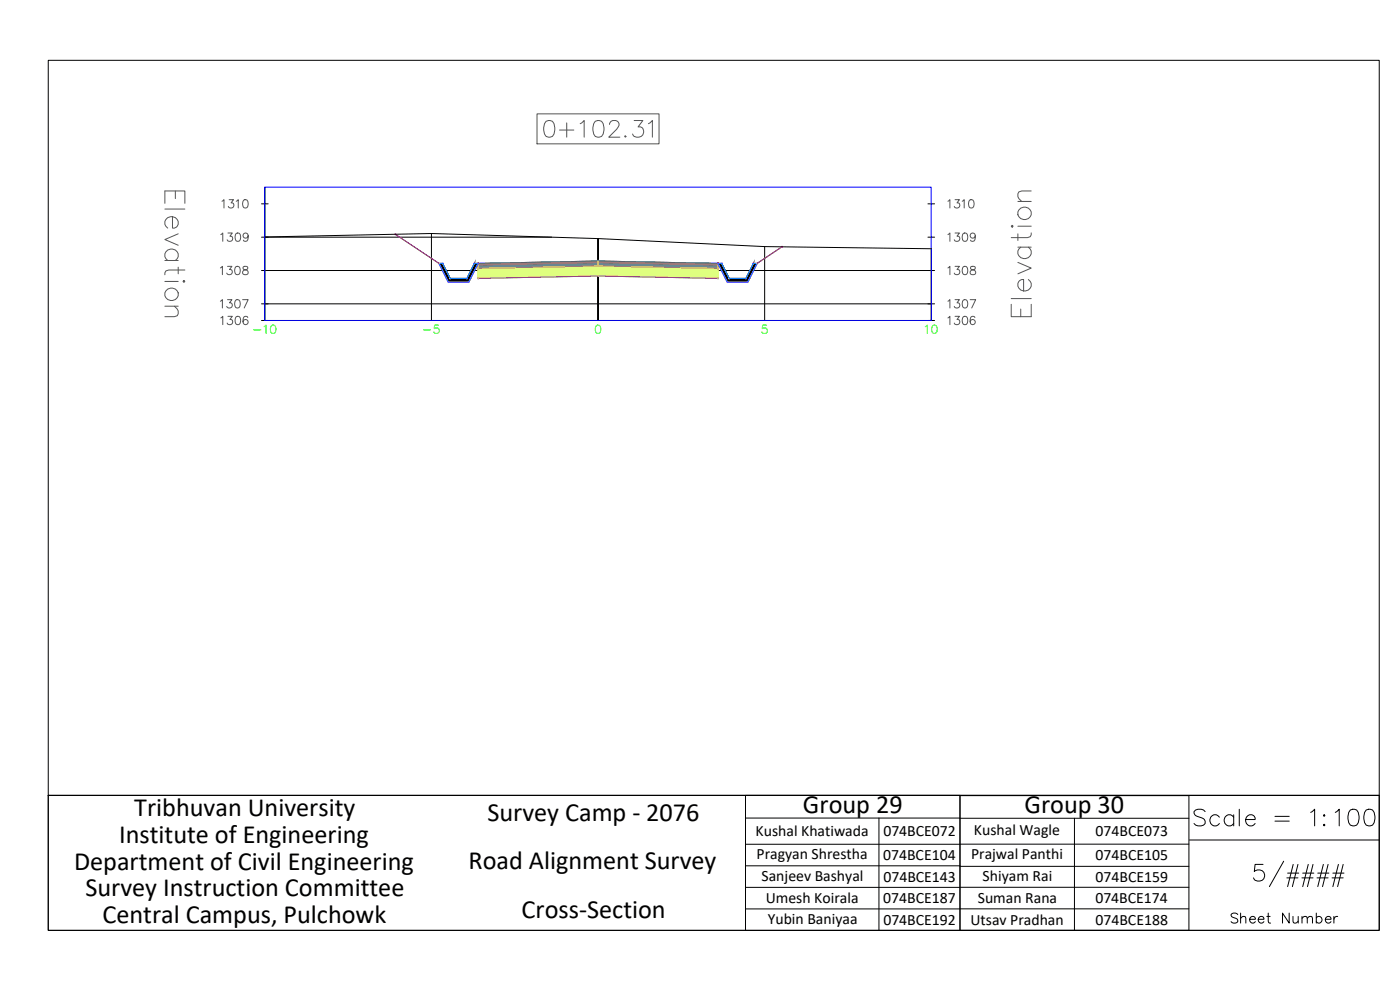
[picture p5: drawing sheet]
<svg xmlns="http://www.w3.org/2000/svg" width="420mm" height="297mm" viewBox="0 0 420 297" stroke-linecap="round" stroke-linejoin="round" font-family="sans-serif">
<defs><g id="words">
<text font-size="8.8" x="357" y="249.1">Scale = 1:100</text>
<g font-size="7.9">
<text x="40.3" y="244.7">Tribhuvan University</text>
<text x="241" y="244">Group 29</text>
<text x="307.5" y="244.1">Group 30</text>
<text x="146.3" y="246.4">Survey Camp - 2076</text>
<text x="35.7" y="252.8">Institute of Engineering</text>
<text x="22.2" y="261">Department of Civil Engineering</text>
<text x="140.6" y="260.7">Road Alignment Survey</text>
<text x="25.6" y="268.9">Survey Instruction Committee</text>
<text x="156.5" y="275.5">Cross-Section</text>
<text x="30.7" y="277.1">Central Campus, Pulchowk</text>
</g>
<text font-size="6.6" x="368.3" y="278.3">Sheet Number</text>
<g font-size="4.7">
<text x="226.8" y="251">Kushal Khatiwada</text>
<text x="265.1" y="250.9">074BCE072</text>
<text x="292.3" y="250.6">Kushal Wagle</text>
<text x="328.8" y="250.9">074BCE073</text>
<text x="227" y="257.7">Pragyan Shrestha</text>
<text x="291.4" y="257.8">Prajwal Panthi</text>
<text x="265" y="258">074BCE104</text>
<text x="328.8" y="258.1">074BCE105</text>
<text x="228.6" y="264.2">Sanjeev Bashyal</text>
<text x="265.1" y="264.5">074BCE143</text>
<text x="294.9" y="264.3">Shiyam Rai</text>
<text x="328.8" y="264.6">074BCE159</text>
<text x="229.8" y="271.1">Umesh Koirala</text>
<text x="265.1" y="271">074BCE187</text>
<text x="293.5" y="271">Suman Rana</text>
<text x="328.7" y="271">074BCE174</text>
<text x="230.4" y="277.1">Yubin Baniyaa</text>
<text x="265.1" y="277.4">074BCE192</text>
<text x="291.3" y="277.5">Utsav Pradhan</text>
<text x="328.8" y="277.4">074BCE188</text>
</g>
</g></defs>
<!-- layer: C-ANNO-VFRM -->
<path d="M76.1 99h2.2M79.2 98l.6-.5v2.5M81.5 97.7a.81 .81 0 0 1 1.2 .3 1.26 1.26 0 0 1-.8 2 1.6 1.6 0 0 1-.4-2.3zM127.1 99h2.1M131.6 97.5h-1.2l-.1 1.1a.88 .88 0 0 1 1.4 0 .88 .88 0 0 1-.2 1.3 .88 .88 0 0 1-1.3-.3M179 97.7a.82 .82 0 0 1 1.2 .3 1.26 1.26 0 0 1-.8 2 1.59 1.59 0 0 1-.4-2.3zM230.1 97.5h-1.2l-.1 1.1a.88 .88 0 0 1 1.3 0 .88 .88 0 0 1-.2 1.3 .88 .88 0 0 1-1.3-.3M277.7 98l.6-.5v2.5M280 97.7a.82 .82 0 0 1 1.1 .3 1.26 1.26 0 0 1-.8 2 1.59 1.59 0 0 1-.3-2.3z" fill="none" stroke="#0f0" stroke-width=".3"/>
<!-- layer: C-ROAD-SCTN-VIEW -->
<g fill="none" stroke="#545454" stroke-width=".3">
<path d="M161.2 34.2h36.6v9h-36.6zM163.9 36.4a1.63 1.63 0 0 1 2.4 .7 4.2 4.2 0 0 1-.5 3.8 1.63 1.63 0 0 1-2.4-.7 4.1 4.1 0 0 1 .5-3.8zM167.9 39h4.3M170.1 36.9v4.3M174.1 37.1l1.2-.9v5M178.6 36.4a1.63 1.63 0 0 1 2.4 .7 4.1 4.1 0 0 1-.5 3.8 1.62 1.62 0 0 1-2.3-.7 4.1 4.1 0 0 1 .4-3.8zM182.9 37.3a1.26 1.26 0 0 1 1-1.1h.9a1.22 1.22 0 0 1 .8 1.9l-2.9 3.1h3.3M190.3 36.2h2.6l-1.4 1.9a1.61 1.61 0 0 1 1.7 1.8 1.61 1.61 0 0 1-2.2 1.3l-.7-.3-.5-.7M194.6 37.1l1.2-.9v5M52.6 57.3v2.3M68.8 59.9h1.3l-.7 1a.83 .83 0 0 1 .6 1.3 .83 .83 0 0 1-1.5-.3M187.7 40.7l-.2 .2 .2 .3 .2-.3"/>
<path d="M286.6 59.9h1.3l-.7 1a.83 .83 0 0 1 .6 1.3 .83 .83 0 0 1-1.4-.3M309.5 57.3h-2.9l-.8 .3-.3 .6v.8l1.1 1.4M49.5 61v-3.7h6v3.7M49.5 62.7h6M49.5 78.2h4M50.3 78.2a1.98 1.98 0 0 1 .6-3.5 1.98 1.98 0 0 1 2.6 2.3l-.9 1.2M51.8 65v3.4a1.72 1.72 0 0 0 1.8-1.7 1.72 1.72 0 0 0-1.8-1.7 1.89 1.89 0 0 0-2.2 1.1 1.89 1.89 0 0 0 .7 2.3M53.5 70.2l-4 1.7 4 1.7M66.3 70.4l.6-.5v2.5M66.6 60.4l.6-.5v2.5M68.3 79.9h1.3l-.7 1a.83 .83 0 0 1 .6 1.3 .83 .83 0 0 1-1.5-.3M68.4 69.9h1.3l-.7 1a.83 .83 0 0 1 .6 1.3 .83 .83 0 0 1-1.4-.3"/>
<path d="M70.9 70a.82 .82 0 0 1 1.2 .4 1.26 1.26 0 0 1-.8 2 1.61 1.61 0 0 1-.4-2.4zM70.9 60.4l.6-.5v2.5M73.2 60a.82 .82 0 0 1 1.2 .4 1.26 1.26 0 0 1-.9 2 1.59 1.59 0 0 1-.3-2.4zM74.5 70.7a.78 .78 0 0 1-1.1 .7 .78 .78 0 0 1-.3-1.2 .78 .78 0 0 1 1.3 .1 1.73 1.73 0 0 1-.6 2.1l-.6-.1-.2-.2M284.5 70.4l.6-.5v2.5M284.5 60.4l.6-.5v2.5M286.6 79.9h1.3l-.7 1a.83 .83 0 0 1 .6 1.3 .83 .83 0 0 1-1.4-.3M286.6 69.9h1.3l-.7 1a.83 .83 0 0 1 .6 1.3 .83 .83 0 0 1-1.4-.3M288.8 60.4l.6-.5v2.5M289.1 70a.82 .82 0 0 1 1.2 .4 1.26 1.26 0 0 1-.8 2 1.61 1.61 0 0 1-.4-2.4zM291 60a.82 .82 0 0 1 1.2 .4 1.26 1.26 0 0 1-.8 2 1.61 1.61 0 0 1-.4-2.4zM292.7 70.7a.78 .78 0 0 1-1.1 .7 .78 .78 0 0 1-.3-1.2 .78 .78 0 0 1 1.3 .1 1.73 1.73 0 0 1-.6 2.1l-.6-.1-.1-.2"/>
<path d="M303.5 67.9l.3-.3 .3 .3-.3 .3zM305.5 78.7l4 1.7-4 1.8M305.5 74.2h4M305.5 70.2v2M305.5 67.9h4M305.5 60.4h4M306.3 74.2a1.98 1.98 0 0 0 .6 3.4 1.98 1.98 0 0 0 2.6-2.3l-.9-1.1M309.5 69.9l-.3 1.1-.9 .3h-4.8M49.5 84.4h4M49.5 91.9h4M52.3 91.9l1.2 1.4v.9l-.3 .5-.9 .3h-2.8M53.5 80.2v2"/>
<path d="M54.9 84.4l.3-.2 .3 .2-.3 .3zM55.5 81h-4.9l-.8 .3-.3 1.1M66.1 90.4l.6-.5v2.5M66.1 80.4l.6-.5v2.5M66.3 95.4l.6-.5v2.5M68.3 89.9h1.3l-.7 1a.84 .84 0 0 1 .6 1.3 .84 .84 0 0 1-1.5-.3M68.4 94.9h1.3l-.7 1a.83 .83 0 0 1 .6 1.3 .83 .83 0 0 1-1.4-.3M70.8 90a.81 .81 0 0 1 1.2 .4 1.26 1.26 0 0 1-.9 2 1.59 1.59 0 0 1-.3-2.4zM70.8 80a.82 .82 0 0 1 1.2 .4 1.26 1.26 0 0 1-.9 2 1.59 1.59 0 0 1-.3-2.4zM70.9 95a.82 .82 0 0 1 1.2 .4 1.26 1.26 0 0 1-.8 2 1.61 1.61 0 0 1-.4-2.4zM72.8 89.9h1.7l-1.2 2.5M73 80a.51 .51 0 0 0 .3 .9 .89 .89 0 0 1 1 .3 .89 .89 0 0 1-.1 1.1l-.8 .1a.72 .72 0 0 1-.6-.8 .72 .72 0 0 1 .7-.6l.5-.1a.5 .5 0 0 0 .2-.9z"/>
<path d="M74.4 95.3a.72 .72 0 0 0-.7-.4 .72 .72 0 0 0-.7 .5 1.47 1.47 0 0 0 .6 2 .78 .78 0 0 0 .9-.7 .78 .78 0 0 0-.7-.8 .78 .78 0 0 0-.9 .7M284.5 95.4l.6-.5v2.5M284.5 90.4l.6-.5v2.5M284.5 80.4l.6-.5v2.5M286.6 94.9h1.3l-.7 1a.83 .83 0 0 1 .6 1.3 .83 .83 0 0 1-1.4-.3M286.6 89.9h1.3l-.7 1a.83 .83 0 0 1 .6 1.3 .83 .83 0 0 1-1.4-.3M289.1 95a.82 .82 0 0 1 1.2 .4 1.26 1.26 0 0 1-.8 2 1.61 1.61 0 0 1-.4-2.4zM289.1 90a.81 .81 0 0 1 1.2 .4 1.26 1.26 0 0 1-.8 2 1.61 1.61 0 0 1-.4-2.4zM289.1 80a.82 .82 0 0 1 1.2 .4 1.26 1.26 0 0 1-.8 2 1.61 1.61 0 0 1-.4-2.4zM291.2 89.9h1.6l-1.2 2.5M291.4 80a.51 .51 0 0 0 .2 .9 .9 .9 0 0 1 1 .3 .9 .9 0 0 1 0 1.1l-.9 .1a.72 .72 0 0 1-.6-.8 .72 .72 0 0 1 .8-.6l.4-.1a.51 .51 0 0 0 .3-.9zM292.6 95.3a.72 .72 0 0 0-.7-.4 .72 .72 0 0 0-.6 .5 1.47 1.47 0 0 0 .6 2 .78 .78 0 0 0 .8-.7 .78 .78 0 0 0-.7-.8 .78 .78 0 0 0-.8 .7"/>
<path d="M303.5 91.3v3.7h6v-3.7M303.5 89.6h6M306.3 92.7v2.3M308.6 83.9a1.98 1.98 0 0 1-.5 3.4 1.98 1.98 0 0 1-2.6-2.3 1.53 1.53 0 0 1 1.7-1.1v3.4"/>
<circle cx="307.4" cy="64" r="1.98"/>
<circle cx="51.5" cy="88.3" r="1.98"/>
</g>
<path d="M79.5 56.2v40M78.5 71.2h87M78.5 61.2h2M129.5 70.1v26.1M229.5 74v22.2M278.5 71.2h2M278.5 61.2h2M279.5 74.6v21.6M78.5 96.2h202M78.5 91.2h202M78.5 81.2h202M179.5 96.2v-24.6v24.6" fill="none" stroke="#000" stroke-width=".3"/>
<path d="M79.5 56.2h200v40h-200z" fill="none" stroke="#00f" stroke-width=".3"/>
<!-- layer: C-ANNO-VFRM -->
<g fill="#7f9fff" stroke="#7f9fff" stroke-width=".3">
<path d="M167 78.6l12.5-.3v.3z"/>
<path d="M156 79l11-.4h12.5z"/>
<path d="M179.5 78.3l12.5 .3h-12.5z"/>
<path d="M179.5 78.6h12.5l23.5 .4z"/>
<path d="M143.5 79h12.5l11-.4zM143.5 79h12.5l-12.5 .3z"/>
<path d="M179.5 78.6l23.5 .4h12.5zM203 79h12.5v.3z"/>
</g>
<path d="M143.5 79l36-.7v.3l-36 .7zM179.5 78.3l36 .7v.3l-36-.7z" fill="none" stroke="#5c73b8" stroke-width=".3"/>
<g fill="#ffdf7f" stroke="#ffdf7f" stroke-width=".3">
<path d="M167 78.8l12.5-.2v.2z"/>
<path d="M156 79.3l11-.5h12.5z"/>
<path d="M179.5 78.6l12.5 .2h-12.5z"/>
<path d="M179.5 78.8h12.5l23.5 .5z"/>
<path d="M143.5 79.3h12.5l11-.5zM143.5 79.3h12.5l-12.5 .2z"/>
<path d="M179.5 78.8l23.5 .5h12.5zM203 79.3h12.5v.2z"/>
</g>
<path d="M143.5 79.3l36-.7v.2l-36 .7zM179.5 78.6l36 .7v.2l-36-.7z" fill="none" stroke="#b8a15c" stroke-width=".3"/>
<g fill="#4a8395" stroke="#4a8395" stroke-width=".3">
<path d="M143.5 79.5l36-.7v.7z"/>
<path d="M143.5 79.5h36v.3z"/>
<path d="M179.5 78.8l36 .7h-36z"/>
<path d="M179.5 79.5h36v.3z"/>
<path d="M143.5 79.5v.3h36zM143.5 79.8h36l-36 .7z"/>
<path d="M179.5 79.5v.3h36zM179.5 79.8h36v.7z"/>
</g>
<path d="M143.5 79.5l36-.7v1l-36 .7zM179.5 78.8l36 .7v1l-36-.7z" fill="none" stroke="#4a7095" stroke-width=".3"/>
<g fill="#dfff7f" stroke="#dfff7f" stroke-width=".3">
<path d="M143.5 80.5l36-.7v.7z"/>
<path d="M143.5 80.5h36v2.3z"/>
<path d="M179.5 79.8l36 .7h-36z"/>
<path d="M179.5 80.5h36v2.3z"/>
<path d="M143.5 80.5v2.3h36zM143.5 82.8h36l-36 .7z"/>
<path d="M179.5 80.5v2.3h36zM179.5 82.8h36v.7z"/>
</g>
<path d="M179.5 79.8l36 .7v3l-36-.7zM143.5 80.5l36-.7v3l-36 .7z" fill="none" stroke="#a5dd00" stroke-width=".3"/>
<path d="M179.3 78.1l.4 .4M179.7 78.1l-.4 .4" fill="none" stroke="#0ff" stroke-width=".3"/>
<g fill="none" stroke="#f00" stroke-width=".3">
<circle cx="143.5" cy="79" r=".15"/>
<circle cx="215.5" cy="79" r=".15"/>
</g>
<g fill="none" stroke="#d0d" stroke-width=".3">
<circle cx="118.6" cy="70.3" r=".15"/>
<circle cx="131.8" cy="79" r=".15"/>
<circle cx="132.9" cy="79" r=".15"/>
<circle cx="142.4" cy="79" r=".15"/>
<circle cx="143.5" cy="79.5" r=".15"/>
<circle cx="143.5" cy="79" r=".15"/>
<circle cx="179.5" cy="79.8" r=".15"/>
<circle cx="179.5" cy="78.6" r=".15"/>
<circle cx="179.5" cy="78.8" r=".15"/>
<circle cx="215.5" cy="79.5" r=".15"/>
<circle cx="215.5" cy="79" r=".15"/>
<circle cx="216.6" cy="79" r=".15"/>
<circle cx="226.1" cy="79" r=".15"/>
<circle cx="227.2" cy="79" r=".15"/>
<circle cx="234.7" cy="74" r=".15"/>
<circle cx="143.5" cy="80.5" r=".15"/>
<circle cx="143.5" cy="83.5" r=".15"/>
<circle cx="179.5" cy="82.8" r=".15"/>
<circle cx="215.5" cy="83.5" r=".15"/>
<circle cx="215.5" cy="80.5" r=".15"/>
</g>
<g fill="none" stroke="#ff7f7f" stroke-width=".3">
<circle cx="143.5" cy="79.3" r=".15"/>
<circle cx="215.5" cy="79.3" r=".15"/>
</g>
<path d="M118.6 70.3l13.1 8.7h1.2l2.2 4.5h5l2.3-4.5a957.5 957.5 0 0 1 74.2 0l2.2 4.5h5.1l2.2-4.5h1.1l7.5-4.9" fill="none" stroke="#7f9fff" stroke-width=".3"/>
<path d="M143.5 79l36-.7 36 .7" fill="none" stroke="#396472" stroke-width=".3"/>
<path d="M143.5 79.3l36-.7 36 .7" fill="none" stroke="#95704a" stroke-width=".3"/>
<path d="M143.5 79.5l36-.7 36 .7" fill="none" stroke="#b8735c" stroke-width=".3"/>
<path d="M143.5 80.5l36-.7 36 .7" fill="none" stroke="#b88a5c" stroke-width=".3"/>
<path d="M143.5 83.5l36-.7 36 .7" fill="none" stroke="#ffdf7f" stroke-width=".3"/>
<path d="M118.6 70.3l13.1 8.7 2.8 5.7h6.2l2.8-5.7M234.7 74.1l-7.5 4.9-2.8 5.7h-6.1l-2.8-5.7M143.5 83.5l36-.7 36 .7" fill="none" stroke="#f0f" stroke-width=".3"/>
<path d="M143.5 79v4.5M179.5 78.3v4.5M215.5 79v4.5" fill="none" stroke="#ff0" stroke-width=".3"/>
<g fill="#000" stroke="#000" stroke-width=".3">
<path d="M131.7 79l3.4 4.5-2.2-4.5zM131.7 79l3.4 4.5h-1.1z"/>
<path d="M142.4 79l-1.2 4.5 2.3-4.5zM142.4 79l-1.2 4.5h-1.1z"/>
<path d="M215.5 79l3.3 4.5-2.2-4.5zM215.5 79l3.3 4.5h-1.1z"/>
<path d="M226.1 79l-1.1 4.5 2.2-4.5zM226.1 79l-1.1 4.5h-1.1z"/>
<path d="M134 83.5l6.7 1.2 .5-1.2zM134 83.5l6.7 1.2h-6.2z"/>
<path d="M217.7 83.5l6.7 1.2 .6-1.2zM217.7 83.5l6.7 1.2h-6.1z"/>
</g>
<path d="M131.7 79h1.2l2.2 4.5h5l2.3-4.5h1.1l-2.8 5.7h-6.2zM215.5 79h1.1l2.2 4.5h5.1l2.2-4.5h1.1l-2.8 5.7h-6.1z" fill="none" stroke="#dd6e00" stroke-width=".3"/>
<g fill="none" stroke="#dcdcdc" stroke-width=".3">
<path d="M131.7 78.9l-.1 .2M131.8 78.9l.1 .1M131.9 79.1l-.2 .1M227.1 78.9v.2M227.2 78.9l.2 .1M227.3 79.1l-.2 .1M134.5 84.5l-.1 .2M134.6 84.5l.1 .2M134.7 84.8h-.2M135 83.4v.2M135.1 83.4l.2 .1M135.2 83.6l-.2 .1"/>
<path d="M140 83.4v.2M140.1 83.4l.2 .1M140.2 83.6l-.2 .1M140.6 84.5l-.1 .2M140.7 84.5l.1 .2M140.8 84.8h-.2M218.2 84.5l-.1 .2M218.3 84.5l.1 .2M218.4 84.8h-.2M218.8 83.4l-.1 .2M218.9 83.4l.1 .1M219 83.6l-.2 .1"/>
<path d="M223.8 83.4l-.1 .2M223.9 83.4l.1 .1M224 83.6l-.2 .1M224.3 84.5v.2M224.4 84.5l.2 .2M224.5 84.8h-.2"/>
</g>
<path d="M131.7 79h1.2l2.2 4.5h5l2.3-4.5h1.1l-2.8 5.7h-6.2zM215.5 79h1.1l2.2 4.5h5.1l2.2-4.5h1.1l-2.8 5.7h-6.1z" fill="none" stroke="#007fff" stroke-width=".3"/>
<path d="M118.6 70.3l13.1 8.7M234.7 74.1l-7.5 4.9" fill="none" stroke="#ff3f00" stroke-width=".3"/>
<path d="M79.5 71.1l50-1a2861.7 2861.7 0 0 1 100 3.9l50 .6" fill="none" stroke="#000" stroke-width=".3"/>
<!-- layer: 0 -->
<g fill="none" stroke="#000" stroke-width=".3">
<path d="M14.5 18.1h399.4v220.6h-399.4zM14.5 238.7h399.4v40.4h-399.4zM223.7 238.7h64.4v40.5h-64.4zM288.1 238.7h68.7v40.5h-68.7zM223.7 245.4h64.4M223.7 259.8h64.4M263.8 245.4v33.8M288.1 245.5h68.7M288.1 259.9h68.7M322.5 245.5v33.7M356.8 253.3h-133.1M357 252h56.9"/>
<path d="M379.1 259.4h-2.4l-.3 2.1a1.77 1.77 0 0 1 2.7-.1 1.77 1.77 0 0 1-.3 2.7 1.77 1.77 0 0 1-2.6-.7M385.2 258.4l-4.2 7.6M388.1 259.4l-1.7 6.6M389.5 259.4l-1.6 6.6M392.6 259.4l-1.6 6.6M394.1 259.4l-1.7 6.6M397.2 259.4l-1.7 6.6M398.6 259.4l-1.7 6.6M401.7 259.4l-1.7 6.6M403.1 259.4l-1.7 6.6M223.7 266.2h64.4M223.7 272.7h64.4"/>
<path d="M288.1 266.2h68.7M288.1 272.7h68.7M386.2 263.4h3.3M386.4 262h3.4M390.7 263.4h3.4M391 262h3.3M395.2 263.4h3.4M395.5 262h3.3M399.8 263.4h3.3M400 262h3.3"/>
</g>
<use href="#words"/>
</svg>
